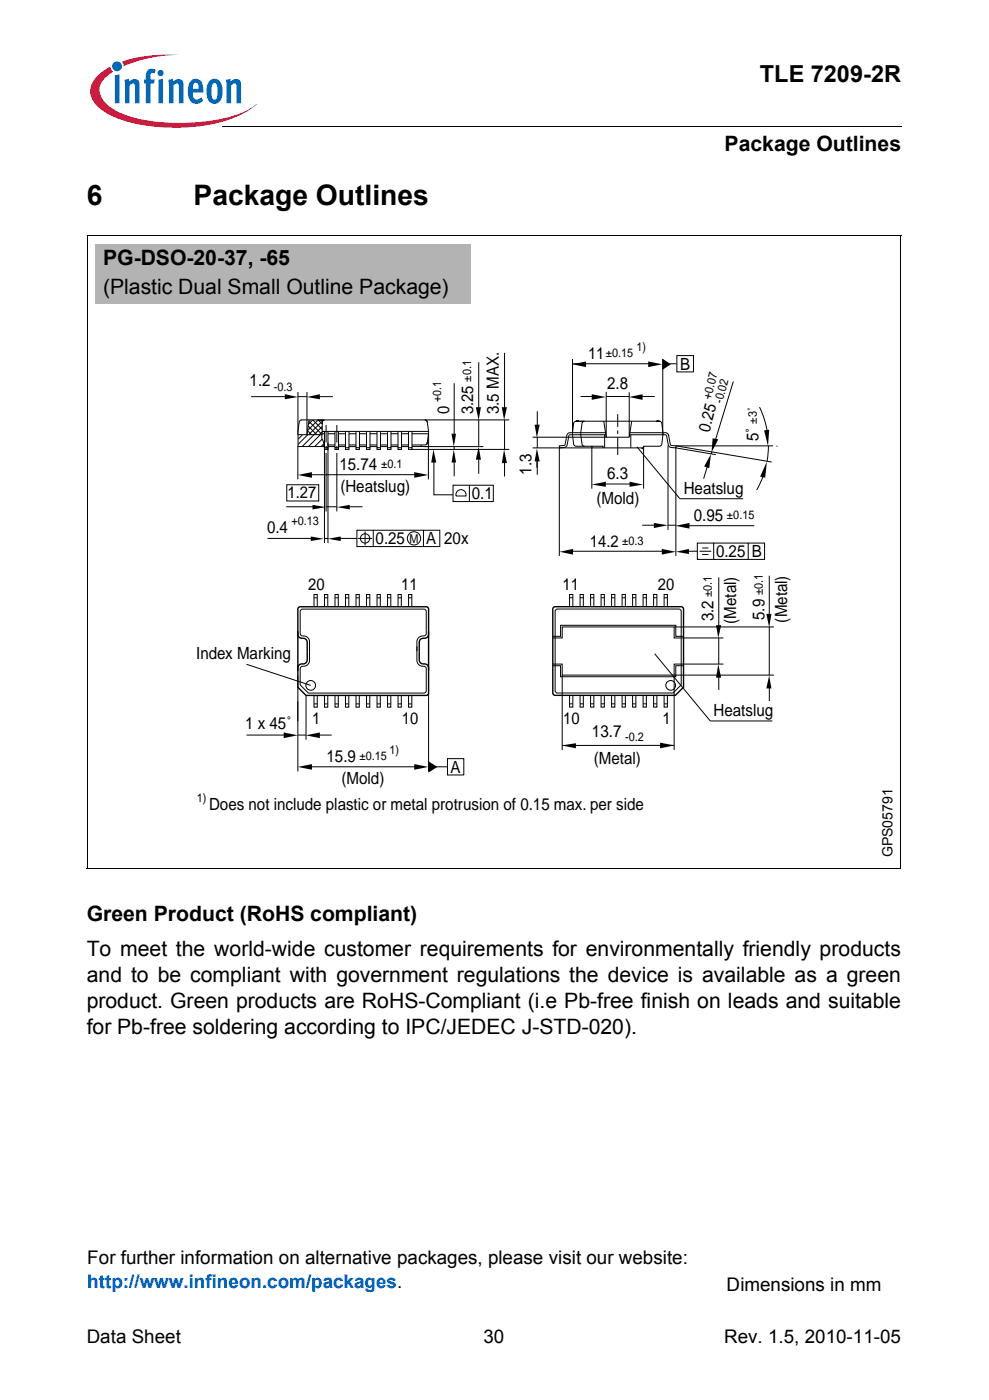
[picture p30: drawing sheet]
<svg xmlns="http://www.w3.org/2000/svg" width="148mm" height="210mm" viewBox="0 0 148 210" stroke-linecap="round" stroke-linejoin="round" font-family="sans-serif">
<defs><g id="words">
<g font-size="4.2">
<text x="13" y="30.7">6</text>
<text x="29" y="30.7">Package Outlines</text>
</g>
<text font-size="3.5" x="113.8" y="12.2">TLE 7209-2R</text>
<g font-size="3.2">
<text x="108.6" y="22.6">Package Outlines</text>
<text x="15.5" y="39.8">PG-DSO-20-37, -65</text>
<text x="15.5" y="44">(Plastic Dual Small Outline Package)</text>
<text x="13" y="138.1">Green Product (RoHS compliant)</text>
<text x="13" y="143.4">To meet the world-wide customer requirements for environmentally friendly products</text>
<text x="13" y="147.2">and to be compliant with government regulations the device is available as a green</text>
<text x="13" y="151.1">product. Green products are RoHS-Compliant (i.e Pb-free finish on leads and suitable</text>
<text x="13" y="155">for Pb-free soldering according to IPC/JEDEC J-STD-020).</text>
</g>
<g font-size="2.8">
<text x="13.1" y="189.5">For further information on alternative packages, please visit our website:</text>
<text x="108.9" y="193.6">Dimensions in mm</text>
<text x="13" y="201.3">Data Sheet</text>
<text x="72.4" y="201.3">30</text>
<text x="108.5" y="201.3">Rev. 1.5, 2010-11-05</text>
</g>
<text font-size="2.8" fill="#00f" x="13.1" y="193.1">http://www.infineon.com/packages.</text>
<g font-size="2.5">
<text x="88.1" y="53.8">11</text>
<text x="37.4" y="57.9">1.2</text>
<text x="91" y="58.4">2.8</text>
<text x="101.9" y="55.4">B</text>
<text x="67.3" y="62.1" transform="rotate(-90 67.3 62.1)">0</text>
<text x="70.9" y="62.1" transform="rotate(-90 70.9 62.1)">3.25</text>
<text x="74.8" y="62.1" transform="rotate(-90 74.8 62.1)">3.5 MAX.</text>
<text x="106.3" y="65" transform="rotate(-76 106.3 65)">0.25</text>
<text x="50.8" y="70.5">15.74</text>
<text x="79.6" y="71.2" transform="rotate(-90 79.6 71.2)">1.3</text>
<text x="91" y="71.8">6.3</text>
<text x="113.6" y="66.2" transform="rotate(-90 113.6 66.2)">5˚</text>
<text x="43.1" y="74.7">1.27</text>
<text x="51" y="73.7">(Heatslug)</text>
<text x="70.7" y="74.9">0.1</text>
<text x="89.4" y="75.6">(Mold)</text>
<text x="102.4" y="74">Heatslug</text>
<text x="40" y="80">0.4</text>
<text x="56.3" y="81.6">0.25</text>
<text x="63.9" y="81.6">A</text>
<text x="66.6" y="81.6">20x</text>
<text x="88.4" y="82">14.2</text>
<text x="103.9" y="78.1">0.95</text>
<text x="107.3" y="83.5">0.25</text>
<text x="112.6" y="83.5">B</text>
<text x="46.2" y="88.4">20</text>
<text x="60.1" y="88.4">11</text>
<text x="84.3" y="88.4">11</text>
<text x="98.5" y="88.4">20</text>
<text x="106.9" y="93.2" transform="rotate(-90 106.9 93.2)">3.2</text>
<text x="110.3" y="93.5" transform="rotate(-90 110.3 93.5)">(Metal)</text>
<text x="114.5" y="93" transform="rotate(-90 114.5 93)">5.9</text>
<text x="117.9" y="93.3" transform="rotate(-90 117.9 93.3)">(Metal)</text>
<text x="29.4" y="98.8">Index Marking</text>
<text x="106.9" y="107.3">Heatslug</text>
<text x="36.7" y="109.3">1 x 45˚</text>
<text x="46.8" y="108.5">1</text>
<text x="60.2" y="108.5">10</text>
<text x="84.4" y="108.5">10</text>
<text x="88.7" y="110.4">13.7</text>
<text x="99.2" y="108.5">1</text>
<text x="48.9" y="114.2">15.9</text>
<text x="51.2" y="117.6">(Mold)</text>
<text x="67.5" y="115.8">A</text>
<text x="89" y="114.6">(Metal)</text>
<text x="31.3" y="121.5">Does not include plastic or metal protrusion of 0.15 max. per side</text>
</g>
<text font-size="2.1" x="133.7" y="128.6" transform="rotate(-90 133.7 128.6)">GPS05791</text>
<g font-size="1.8">
<text x="90.7" y="53.5">±0.15</text>
<text x="95.3" y="52.6">1)</text>
<text x="41" y="58.6">-0.3</text>
<text x="70.6" y="57.2" transform="rotate(-90 70.6 57.2)">±0.1</text>
<text x="66.1" y="60.3" transform="rotate(-90 66.1 60.3)">+0.1</text>
<text x="106.5" y="60" transform="rotate(-76 106.5 60)">+0.07</text>
<text x="108.2" y="60.6" transform="rotate(-76 108.2 60.6)">-0.02</text>
<text x="113.4" y="63.5" transform="rotate(-90 113.4 63.5)">±3˚</text>
<text x="57.1" y="70.2">±0.1</text>
<text x="108.9" y="77.8">±0.15</text>
<text x="43.7" y="78.8">+0.13</text>
<text x="61.3" y="81.4">M</text>
<text x="93.2" y="81.7">±0.3</text>
<text x="106.6" y="89.5" transform="rotate(-90 106.6 89.5)">±0.1</text>
<text x="114.3" y="89.3" transform="rotate(-90 114.3 89.3)">±0.1</text>
<text x="53.8" y="114">±0.15</text>
<text x="58.4" y="113.1">1)</text>
<text x="93.7" y="111.1">-0.2</text>
<text x="29.5" y="120.3">1)</text>
</g>
</g></defs>
<circle cx="17.5" cy="10" r=".73" fill="#0166b3"/>
<g fill="#ed1a40">
<path d="M18.2 9.2l2.3-.6a24.8 24.8 0 0 1 6.4-.4 21.5 21.5 0 0 0-7.9 1.5l-.5 .2z"/>
<path d="M14.5 11.4l1.3-1 .7-.4 .1 .3 .3 .5a3.4 3.4 0 0 0-2 2.8 4 4 0 0 0 2.5 3 22 22 0 0 0 10.8 1.8 21.8 21.8 0 0 0 8.9-1.9l1.4-.9a12.5 12.5 0 0 1-6.3 2.9 28.2 28.2 0 0 1-14.5-.7 7.6 7.6 0 0 1-3.8-2.8 2.93 2.93 0 0 1 .6-3.6z"/>
</g>
<g fill="#0166b3">
<path d="M17.2 11.3l.7-.1v4.3h-.7z"/>
<path d="M18.6 12l.7-.2 .1 .4a.82 .82 0 0 1 1-.4 .82 .82 0 0 1 .5 .9v2.8h-.7l-.1-2.9a.47 .47 0 0 0-.7 .2v2.7h-.7z"/>
<path d="M22.2 10.5l.3-.2 .7 .1 .2 .1-.2 .5a.34 .34 0 0 0-.6 .1v.8h.6l-.1 .6h-.5v3h-.8v-3h-.2v-.6h.2v-.5a1.19 1.19 0 0 1 .4-.9z"/>
<path d="M25.2 12l.7-.2v.4a.82 .82 0 0 1 1-.4 .82 .82 0 0 1 .6 .9v2.8h-.7l-.1-2.9a.47 .47 0 0 0-.7 .2v2.7h-.7z"/>
<path d="M33.8 12l.7-.2 .1 .4a.82 .82 0 0 1 1-.4 .82 .82 0 0 1 .5 .9v2.8h-.7v-2.9a.47 .47 0 0 0-.8 .2v2.7h-.7z"/>
<path d="M23.6 11a.46 .46 0 0 1 .9 0 .46 .46 0 0 1-.9 0zM23.7 11.9l.7-.1v3.7h-.7z"/>
<path d="M28.6 12.1a1.05 1.05 0 0 1 1.1-.2 1.05 1.05 0 0 1 .7 .9l.1 1.1h-1.6a.72 .72 0 0 0 .3 .9 .72 .72 0 0 0 .9-.2l.3 .5a1.26 1.26 0 0 1-1.4 .4 1.26 1.26 0 0 1-.8-1.3v-.9a1.83 1.83 0 0 1 .4-1.2zM29.1 12.4l-.1 .2-.1 .7h.9l-.1-.5a.41 .41 0 0 0-.6-.4z"/>
<path d="M31.4 12.1a1.14 1.14 0 0 1 1.3-.2 1.14 1.14 0 0 1 .6 1.1 2.26 2.26 0 0 1-.8 2.5 1.24 1.24 0 0 1-1.6-1.4 2.73 2.73 0 0 1 .5-2zM31.9 12.6l-.2 .3v.8a1.15 1.15 0 0 0 .4 1.2 1.18 1.18 0 0 0 .5-1.2 1.07 1.07 0 0 0-.5-1.3z"/>
</g>
<path d="M33.4 18.8v.2z" fill="#000"/>
<path d="M33.4 18.9h101.6" fill="none" stroke="#000" stroke-width=".15"/>
<path d="M14.3 36.6h56.2v9h-56.2z" fill="#b3b3b3"/>
<g fill="none" stroke="#000" stroke-width=".15">
<path d="M37.6 59.5h5.4M44.6 59.5h1.4M44.6 58.8v6.2M46 58.8v6.4l.3-2.2M47.3 59.5h2.6M68 57.5v8M71.7 54.3v7.3M75.6 52.9v8.6M85.8 53.8v11.1M85.8 54.5h11.7M87 59.4h2.1M90.8 58.7v6.9h-11"/>
<path d="M90.8 59.4h3.4M94.3 58.8v6.8M96 59.4h2.1M99.3 53.8v11.1M100.1 54.5h1.2M101.4 53.3h2.5v2.5h-2.5zM109.9 57.2l-2.8 8.9M42.9 76h4.3M43 72.7h4.7v2.4h-4.7zM44.6 65v.2M44.6 66.9v5M44.7 65.2h3.5"/>
<path d="M45.1 63h.1M45.3 65.2l-.6 .6M46.1 64.6l.6 .6M46.1 65.2l-1.4 1.4M46.2 63.9l1.3 1.3M46.2 63.6l.7-.6 1.4 1.4M46.3 63.2l1.9 1.9M46.4 63h.1M47.6 63h1zM47.7 63l.6 .6M47.7 63l-1.6 1.5M48 65.2l-1.8 1.8"/>
<path d="M48.3 64.7h15.9M48.3 65h.3M48.3 64.8l-.4 .4M48.3 65.8l-1.2 1.2M48.3 64l-3 3M48.4 63.1l-2.2 2.1M48.4 63l-.1 1.6a2.36 2.36 0 0 0 .2 1.8v.6M48.5 66.5l-.4 .5M48.6 67.1v.3h.5v-.3M48.6 64.7v2.4h.5v-2.4M48.6 66.4v15M48.9 68.5v8.2"/>
<path d="M48.9 76h1.6M49.1 66.7h1.1M49.1 67h1.1M49.1 65h1.1M49.1 66.4v15M50.2 64.7v2.4h.5v-2.4M50.2 67.1v.3h.5v-.3M50.5 68.6v8.1M50.7 66.7h1.1M50.7 67h1.1M50.7 65h1.1M51.8 64.7v2.4h.5v-2.4"/>
<path d="M51.8 67.1v.3h.5v-.3M52.3 66.7h1M52.3 67h1M52.3 65h1M52.4 76h1.9M53.3 64.7v2.4h.6v-2.4M53.3 67.1v.3h.6v-.3M53.9 66.7h1M53.9 67h1M53.9 65h1M54.7 79.7v2.1M54.9 67.1v.3h.5v-.3"/>
<path d="M54.9 64.7v2.4h.5v-2.4M55.4 66.7h1.1M55.4 67h1.1M55.4 65h1.1M55.9 79.5h-2.4v2.4h2.4M55.9 79.5h7.5v2.4h-7.5zM56.5 67.1v.3h.5v-.3M56.5 64.7v2.4h.5v-2.4M57 66.7h1.1M57 67h1.1M57 65h1.1M58.1 67.1v.3h.5v-.3"/>
<path d="M58.1 64.7v2.4h.5v-2.4M58.6 66.7h1M58.6 67h1M58.6 65h1M59.6 67.1v.3h.6v-.3M59.6 64.7v2.4h.6v-2.4M60.2 66.7h1M60.2 67h1M60.2 65h1M61.2 67.1v.3h.5v-.3M61.2 64.7v2.4h.5v-2.4M61.7 67h2.5a11.8 11.8 0 0 0-.3-3.9l-.3-.1h-18.4l-.3 .1-.1 .2a14.8 14.8 0 0 0-.1 3.7h3.9"/>
<path d="M61.7 67.4h14.6M61.7 65h2.5l-.2 1.4M62.6 71.2h-16.4M63.1 66.7v.3M63.4 79.5h2.5v2.4h-2.5M63.6 67h8.8M64 66.5v-.2l-.1 .4M64 66.4l-.1 .2-.3 .1h-1.9M64.2 65v.2M64.2 66.9v5M65 68.4v5.8h2.9M68 67v.4"/>
<path d="M68 69.3v2.1M68.5 73.6a.76 .76 0 0 1 .9-.1 .76 .76 0 0 1 .4 .9h-1.5l.1-.5zM70.3 72.8h-2.4v2.4h2.4M70.3 72.8h3.6v2.4h-3.6zM71.7 68.9v2.1M71.7 63v3.9M75.6 69.4v2M75.6 63v4.4M76.3 63h-12.7l.3 .1 .1 .2M79.8 67.2h8.9v6.1M80.4 69.2v.9M80.5 68.6v2.6"/>
<path d="M80.5 61.7v2.4M80.5 65.6v1.6M83.7 67.2h.1M83.8 67.2v16.1M86 63.3l.3-.1h.4h-.4h12.5h-.5h.5l.3 .1a6.6 6.6 0 0 1 0 3.4l-.3 .2h-2.4v.3h-7.7v-.3h-2.4l-.3-.2a6.6 6.6 0 0 1 0-3.4zM86.3 63.2h1.2M87.6 63.2l-.3 .1a5.8 5.8 0 0 0 0 3.5l.3 .1M88.7 66.9h1.6v.3M90.4 72.6h4.3M90.5 63.2l.3 2.4h3.5M90.6 65.2v1.9M90.8 64.9h-5.6l-.3 .4-.3 1.4-.8 .1v.4l.7-.1 .4-.2 .3-1.6 .2-.1h5.3"/>
<path d="M94.4 64.9h4.9v.3h-5M94.5 65.2v1.9M94.6 63.2l-.3 2.4M95.4 67l6.5 7.8h9.4M96.2 78.7h2.1M96.4 67.1v.1h-.3M96.4 67.2v6.1M96.4 66.9v.3h-.2M99.3 64.9h.6l.2 .2 .4 1.6 .8 .1v.4l-.7-.1-.4-.2-.3-1.6-.2-.1h-.4M100.1 78.7h1.2M100.1 66.8v12.6M103 78.8h10"/>
<path d="M106.1 69.6l-.7 2.2M106.6 67.8l-.1 .2M107.2 68.2l-5.9-1v16.1M113.8 61l.7 1.7 .5 2.3M114.4 71.1l-1 2.4M115.1 66.8l-.2 2.4M115.8 66.8h-14.5l14.3 2.5M116.3 66.9h.1M36.9 99.6l9.6 3.2M40.1 80.7h7M46.4 97.6v-1.4a1.05 1.05 0 0 0-1.3-.9l-.1-.3v-3.3v-.2l.3-.2h18.2l.2 .1 .2 .3v3.3a.4 .4 0 0 1-.6 .3 .87 .87 0 0 0-.8 .9v1.4M47 90.9v-1.8h.5v1.8"/>
<path d="M47 89.6h.5M48.6 80.7h.5M48.6 90.9v-1.8h.5v1.8M48.6 89.6h.5M50.2 90.9v-1.8h.5v1.8M50.2 89.6h.5M50.4 80.7h3.1M51.8 90.9v-1.8h.5v1.8M51.8 89.6h.5M53.3 90.9v-1.8h.5v1.8M53.3 89.6h.5M53.6 80.7h2.1"/>
<path d="M54.9 90.9v-1.8h.5v1.8M54.9 89.6h.5M56.5 90.9v-1.8h.5v1.8M56.5 89.6h.5M58.1 90.9v-1.8h.4v1.8M58.1 89.6h.4M59.6 90.9v-1.8h.5v1.8M59.6 89.6h.5M61.2 90.9v-1.8h.5v1.8M61.2 89.6h.5M62.5 96.9v2.1a1.05 1.05 0 0 0 1.2 .9l.2 .3v3.4l-.2 .3h-.2h-17.3l-1.2-1.2v-2.5a.4 .4 0 0 1 .5-.3 .87 .87 0 0 0 .9-.9v-1.7M82.8 95.4h1.2v-1.6h17.2v1.6h1.2"/>
<path d="M82.8 99.8h1.2v1.7h17.2v-1.7h1.2M83.3 91.4h18.6l.2 .3v11l-1.3 1.2h-17.5l-.1-.3v-11.9zM85.3 90.8v-1.7h.5v1.7M85.3 89.6h.5M85.5 82.6h14.1M86.9 90.8v-1.7h.5v1.7M86.9 89.6h.5M88.5 90.8v-1.7h.5v1.7M88.5 89.6h.5M90.1 90.8v-1.7h.4v1.7M90.1 89.6h.4M91.6 90.8v-1.7h.5v1.7"/>
<path d="M91.6 89.6h.5M93.2 90.8v-1.7h.5v1.7M93.2 89.6h.5M94.8 90.8v-1.7h.5v1.7M94.8 89.6h.5M96.3 90.8v-1.7h.5v1.7M96.3 89.6h.5M97.9 90.8v-1.7h.5v1.7M97.9 89.6h.5M98.1 98l8.3 10.1h9.3M99.5 90.8v-1.7h.5v1.7M99.5 89.6h.5"/>
<path d="M101 94h14.9M102.9 82.6h1.6M104.8 82.6h1.8M105.2 83.1h.9M105.2 82.2h.9M106.9 81.4h5.2v2.5h-5.2zM106.9 81.4h-2.4v2.5h2.4M107.7 95.6v4M107.7 86.6v7.3M108.4 95.6l-7.4 .1v-1.7h-16.8v1.7h-1.4M108.4 99.6h-7.4v1.6h-16.8v-1.6h-1.4M112.1 81.4h2.4v2.5h-2.4"/>
<path d="M115.2 86.3v6.1M115.2 94v7.2M36.9 110.2h6M44.6 101.3v14.4M44.6 110.2h1.2M45.8 104.3v6.6M46.5 115h15.9M47 104.3v1.7h.5v-1.7M47 105.5h.5M47.6 110.2h2.1M48.6 104.3v1.7h.5v-1.7M48.6 105.5h.5"/>
<path d="M50.2 104.3v1.7h.5v-1.7M50.2 105.5h.5M51.8 104.3v1.7h.5v-1.7M51.8 105.5h.5M53.3 104.3v1.7h.5v-1.7M53.3 105.5h.5M54.9 104.3v1.7h.5v-1.7M54.9 105.5h.5M56.5 104.3v1.7h.5v-1.7M56.5 105.5h.5M58.1 104.3v1.7h.4v-1.7M58.1 105.5h.4"/>
<path d="M59.6 104.3v1.7h.5v-1.7M59.6 105.5h.5M61.2 104.3v1.7h.5v-1.7M61.2 105.5h.5M64.2 103.9v11.8M65.1 115h1.9M67 113.7h2.5v2.5h-2.5zM84.2 101.2v11.3M85.3 104.3v1.7h.5v-1.7M85.3 105.5h.5M86.9 104.3v1.7h.5v-1.7M86.9 105.5h.5"/>
<path d="M88.5 104.3v1.7h.5v-1.7M88.5 105.5h.5M90.1 104.3v1.7h.4v-1.7M90.1 105.5h.4M91.6 104.3v1.7h.5v-1.7M91.6 105.5h.5M93.2 104.3v1.7h.5v-1.7M93.2 105.5h.5M94.8 104.3v1.7h.5v-1.7M94.8 105.5h.5M96.3 104.3v1.7h.5v-1.7M96.3 105.5h.5"/>
<path d="M97.9 104.3v1.7h.5v-1.7M97.9 105.5h.5M99.5 104.3v1.7h.5v-1.7M99.5 105.5h.5M101 111.8h-16.8M107.7 101.1v2.3M115.3 102.7v2.4M115.9 101.2h-14.9v11.3"/>
<circle cx="54.7" cy="80.7" r=".7"/>
<circle cx="62" cy="80.7" r=".99"/>
<circle cx="46.5" cy="102.8" r=".73"/>
<circle cx="100.5" cy="102.8" r=".73"/>
</g>
<g fill="#000">
<path d="M42.7 59.1l1.9 .4-1.9 .4zM46 59.5l1.9-.4v.8zM85.8 54.6l2-.4v.8zM88.6 59.1l2.2 .4-2.2 .4zM94.2 59.5l2.1-.4v.8zM97.1 54.2l2.1 .4-2.1 .4zM99.2 53.8l1.3 .8-1.3 .9zM44.6 71.2l2.1-.4v.8zM46.8 75.7l2.1 .3-2.1 .4zM50.5 76l1.9-.3v.7zM62.1 70.8l2.1 .4-2.1 .4zM64.9 67.4l.5 1.9h-.8z"/>
<path d="M68 67.4l.3 1.9h-.7zM67.6 65h.7l-.3 2zM71.7 67l.4 1.9h-.8zM71.3 61.1h.8l-.4 1.9zM75.5 67.4l.4 2h-.7zM75.2 61.1h.7l-.4 1.9zM80.4 67.2l.5 2h-.8zM80.1 63.7h.8l-.5 1.9zM88.6 72.7l2.2-.5v.8zM94.3 72.2l2.1 .5-2.1 .3zM98 78.4l2.1 .3-2.1 .5zM101.2 78.8l2.1-.4v.9z"/>
<path d="M106.5 68.1l-.2 2.1-.8-.3zM106.8 65.7l.8 .2-1 1.9zM114.9 69.2l-.3 2.4-.7-.1zM114.5 64.5l.7-.1-.1 2.5zM46.6 80.4l1.9 .4-1.9 .3zM49.1 80.8l2-.4v.7zM83.8 82.7l2.1-.4v.8zM99.1 82.3l2.2 .4-2.2 .4zM101.3 82.7l1.9-.4v.8zM107.6 99.6l.4 2h-.7zM107.3 93.7h.7l-.4 2zM114.8 92h.8l-.4 2.1z"/>
<path d="M42.5 109.8l2.1 .4-2.1 .5zM44.6 115l2.1-.4v.8zM45.8 110.2l2.1-.4v.9zM62.1 114.6l2.1 .4-2.1 .4zM64.2 114.1l1.3 .9-1.3 .8zM84.2 111.8l2.1-.4v.8zM98.9 111.3l2.1 .5-2.1 .4zM115.2 101.3l.4 1.9h-.8z"/>
</g>
<path d="M44.6 94.6a.81 .81 0 0 0 .4 1l.2 .1a.65 .65 0 0 1 .8 .6v2.6a.63 .63 0 0 1-.8 .6 .59 .59 0 0 0-.6 .6v.5M44.8 91h19.2l.2 .3v12.8l-.3 .2h-18.1l-1.2-1.3v-11.7zM64.2 94.6a.81 .81 0 0 1-.4 1l-.2 .1a.65 .65 0 0 0-.8 .6v2.6a.63 .63 0 0 0 .8 .6 .59 .59 0 0 1 .6 .6v.5M82.9 91.1l.3-.1h19l.2 .3v11.7l-1.2 1.3-18.2-.1-.2-.3z" fill="none" stroke="#000" stroke-width=".21"/>
<path d="M48.9 63.7v4.8M50.5 63.7v4.9M92.5 68.2v-6.1" fill="none" stroke="#000" stroke-width=".15" stroke-dasharray="2.6 .5 .5 .5" stroke-linecap="butt"/>
<path d="M15.5 37.7h54v7.9h-54z" fill="#b3b3b3"/>
<path d="M132.3 115.4h2.4v13.2h-2.4z" fill="#fff"/>
<path d="M13 35.4h122M13 35.3v94.9M135 35.4v94.9M13 130.3h122" fill="none" stroke="#000" stroke-width=".15"/>
<g fill="#fff">
<path d="M108.9 191.7h26.1v3.2h-26.1z"/>
<path d="M13.1 187.7h92v7.2h-92z"/>
</g>
<use href="#words"/>
</svg>
